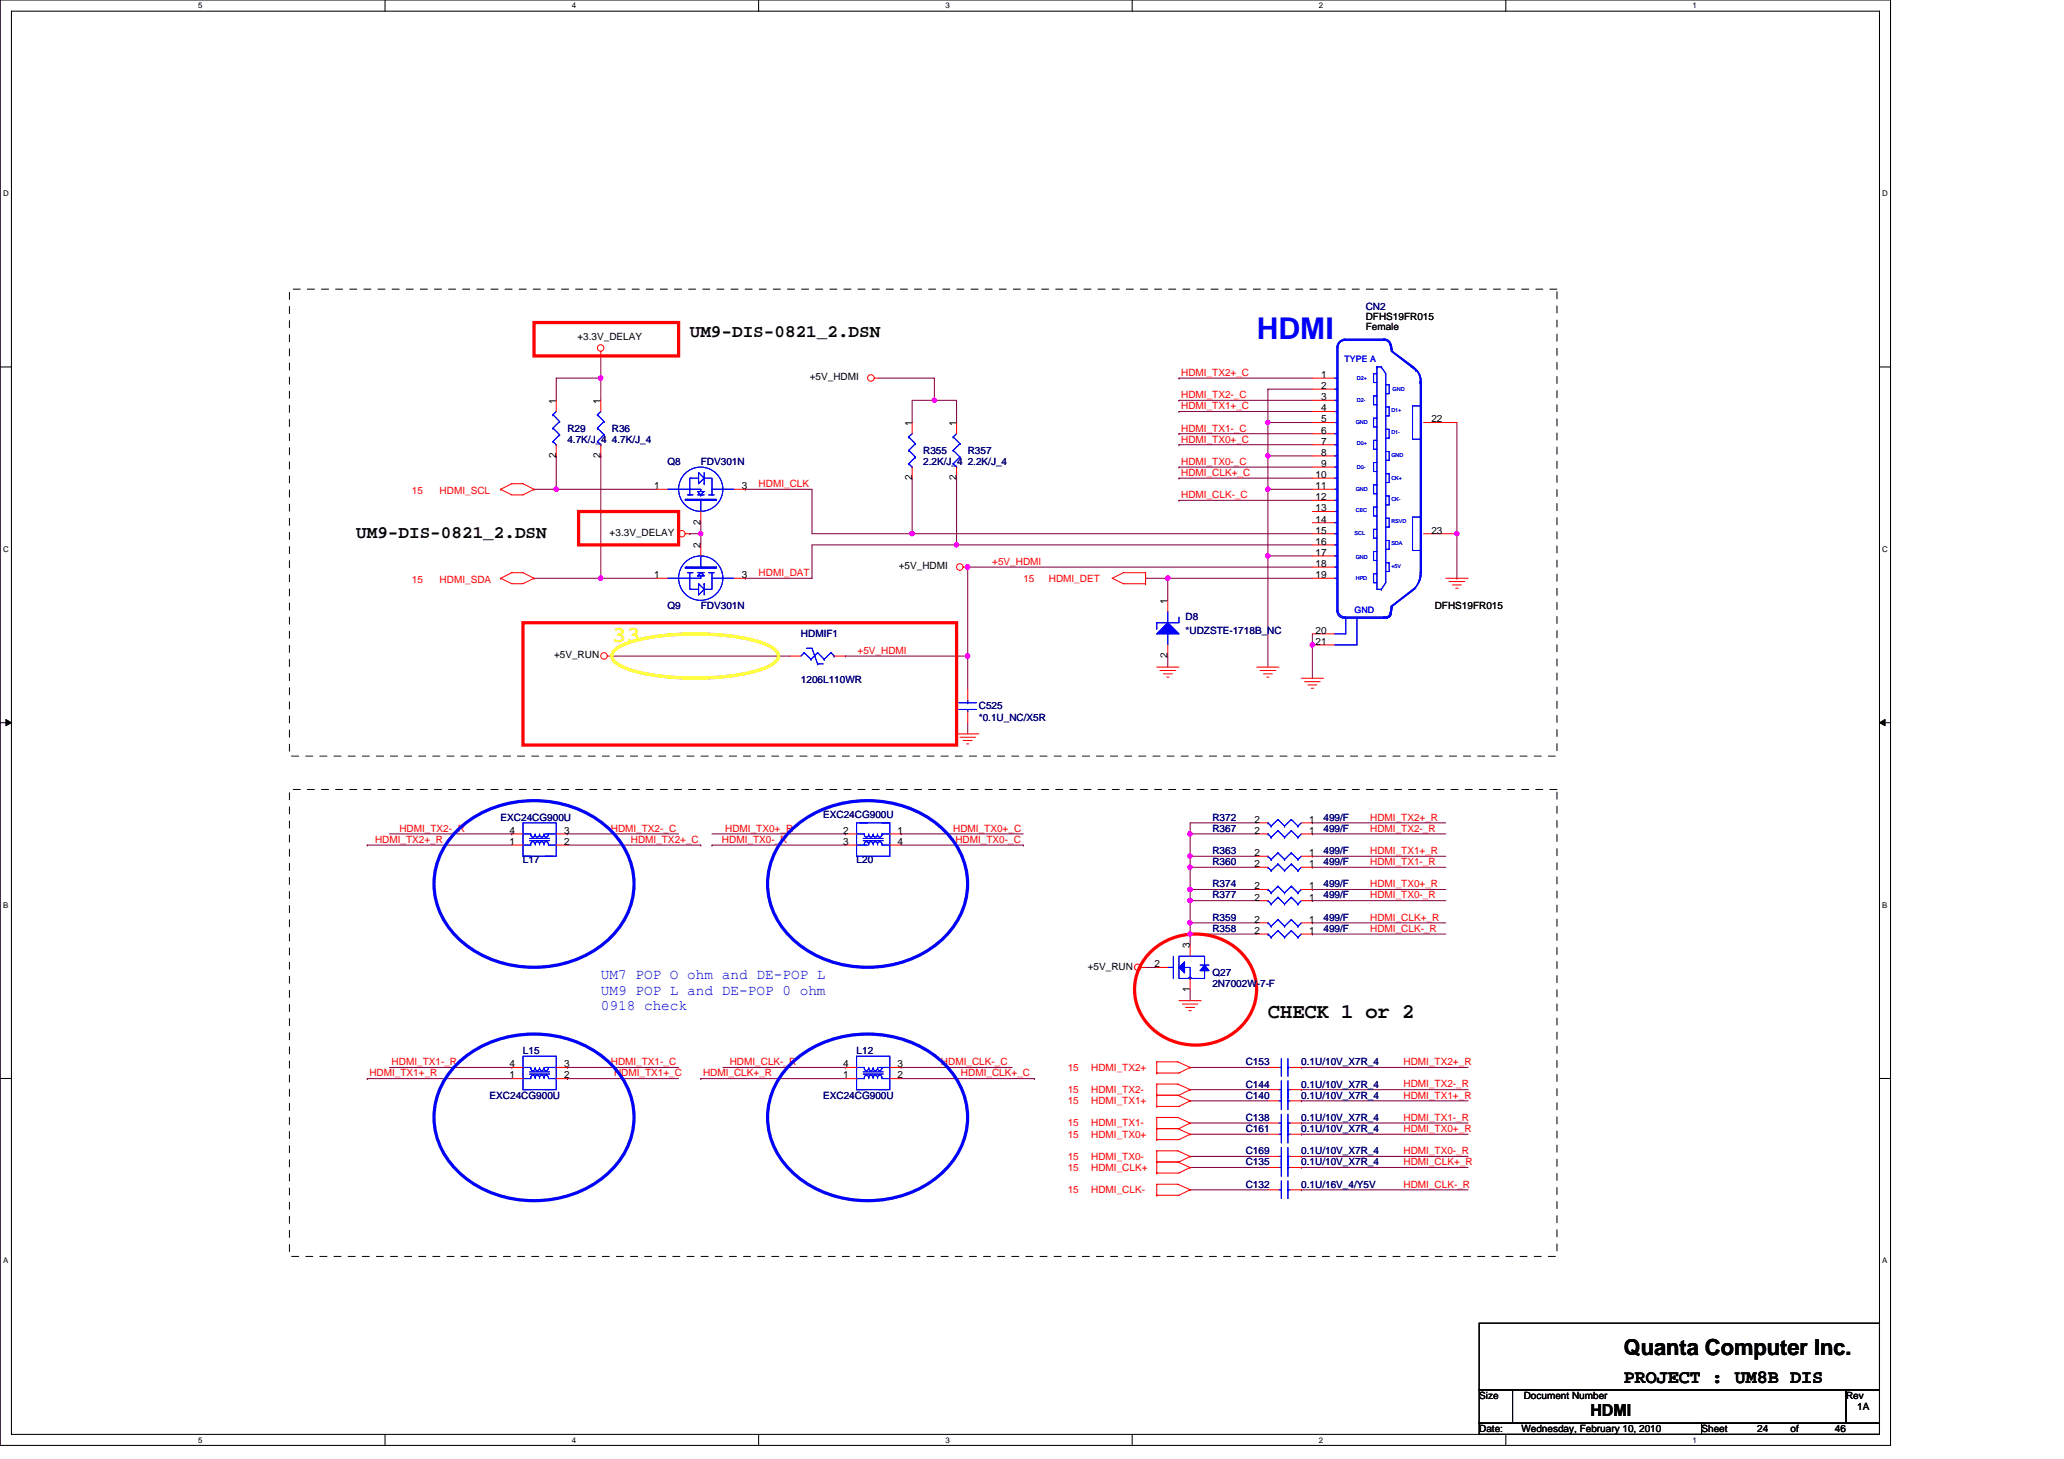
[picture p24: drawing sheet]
<svg xmlns="http://www.w3.org/2000/svg" width="297mm" height="210mm" viewBox="0 0 297 210" stroke-linecap="round" stroke-linejoin="round" font-family="sans-serif">
<defs><g id="words">
<text font-size="4.3" fill="#00f" x="180.9" y="48.8">HDMI</text>
<text font-size="3.3" fill="#ff0" x="88" y="92.4">33</text>
<text font-size="3.2" x="233.7" y="195">Quanta Computer Inc.</text>
<text font-size="3" x="182.5" y="146.6">CHECK 1 or 2</text>
<text font-size="2.7" x="233.7" y="199.1">PROJECT : UM8B DIS</text>
<g font-size="2.5">
<text x="99.3" y="48.6">UM9-DIS-0821_2.DSN</text>
<text x="51.3" y="77.4">UM9-DIS-0821_2.DSN</text>
</g>
<text font-size="2.4" x="228.9" y="203.9">HDMI</text>
<g font-size="2.1" fill="#00f">
<text x="86.5" y="140.9">UM7 POP O ohm and DE-POP L</text>
<text x="86.5" y="143.2">UM9 POP L and DE-POP 0 ohm</text>
<text x="86.5" y="145.4">0918 check</text>
</g>
<g font-size="1.4">
<text x="196.6" y="46.1">DFHS19FR015</text>
<text x="196.6" y="47.5">Female</text>
<text x="83.1" y="49">+3.3V_DELAY</text>
<text x="80" y="58.1" transform="rotate(-90 80 58.1)">1</text>
<text x="86.4" y="58.1" transform="rotate(-90 86.4 58.1)">1</text>
<text x="116.5" y="54.7">+5V_HDMI</text>
<text x="190.1" y="54.4">1</text>
<text x="190.1" y="56">2</text>
<text x="190.1" y="57.6">3</text>
<text x="190.1" y="59.2">4</text>
<text x="80" y="65.9" transform="rotate(-90 80 65.9)">2</text>
<text x="86.4" y="65.9" transform="rotate(-90 86.4 65.9)">2</text>
<text x="131.3" y="61.3" transform="rotate(-90 131.3 61.3)">1</text>
<text x="137.6" y="61.3" transform="rotate(-90 137.6 61.3)">1</text>
<text x="190.1" y="60.8">5</text>
<text x="190.1" y="62.4">6</text>
<text x="190.1" y="64">7</text>
<text x="190.1" y="65.6">8</text>
<text x="206" y="60.8">22</text>
<text x="94.1" y="70.4">1</text>
<text x="106.8" y="70.4">3</text>
<text x="131.3" y="69.2" transform="rotate(-90 131.3 69.2)">2</text>
<text x="137.6" y="69.2" transform="rotate(-90 137.6 69.2)">2</text>
<text x="189.3" y="68.8">10</text>
<text x="189.3" y="70.4">11</text>
<text x="189.3" y="72">12</text>
<text x="190.1" y="67.2">9</text>
<text x="87.7" y="77.2">+3.3V_DELAY</text>
<text x="100.8" y="75.5" transform="rotate(-90 100.8 75.5)">2</text>
<text x="189.3" y="73.6">13</text>
<text x="189.3" y="75.2">14</text>
<text x="189.3" y="76.8">15</text>
<text x="206" y="76.8">23</text>
<text x="94.1" y="83.2">1</text>
<text x="100.8" y="78.9" transform="rotate(-90 100.8 78.9)">2</text>
<text x="106.8" y="83.2">3</text>
<text x="129.3" y="82">+5V_HDMI</text>
<text x="189.3" y="78.4">16</text>
<text x="189.3" y="80">17</text>
<text x="189.3" y="81.6">18</text>
<text x="189.3" y="83.2">19</text>
<text x="168" y="86.9" transform="rotate(-90 168 86.9)">1</text>
<text x="206.5" y="87.7">DFHS19FR015</text>
<text x="79.7" y="94.7">+5V_RUN</text>
<text x="168" y="94.7" transform="rotate(-90 168 94.7)">2</text>
<text x="189.3" y="91.2">20</text>
<text x="189.3" y="92.8">21</text>
<text x="73.3" y="120">4</text>
<text x="81.2" y="120">3</text>
<text x="121.3" y="120">2</text>
<text x="129.2" y="120">1</text>
<text x="180.5" y="120">2</text>
<text x="180.5" y="118.4">2</text>
<text x="188.4" y="120">1</text>
<text x="188.4" y="118.4">1</text>
<text x="73.3" y="121.6">1</text>
<text x="81.2" y="121.6">2</text>
<text x="121.3" y="121.6">3</text>
<text x="129.2" y="121.6">4</text>
<text x="180.5" y="124.8">2</text>
<text x="180.5" y="123.2">2</text>
<text x="188.4" y="124.8">1</text>
<text x="188.4" y="123.2">1</text>
<text x="180.5" y="129.6">2</text>
<text x="180.5" y="128">2</text>
<text x="188.4" y="129.6">1</text>
<text x="188.4" y="128">1</text>
<text x="171.3" y="136.5" transform="rotate(-90 171.3 136.5)">3</text>
<text x="180.5" y="132.8">2</text>
<text x="180.5" y="134.4">2</text>
<text x="188.4" y="132.8">1</text>
<text x="188.4" y="134.4">1</text>
<text x="156.5" y="139.6">+5V_RUN</text>
<text x="166.1" y="139.2">2</text>
<text x="171.3" y="142.7" transform="rotate(-90 171.3 142.7)">1</text>
<text x="73.3" y="155.2">1</text>
<text x="73.3" y="153.6">4</text>
<text x="81.2" y="155.2">2</text>
<text x="81.2" y="153.6">3</text>
<text x="121.3" y="155.2">1</text>
<text x="121.3" y="153.6">4</text>
<text x="129.2" y="155.2">2</text>
<text x="129.2" y="153.6">3</text>
<text x="212.9" y="201.3">Size</text>
<text x="219.3" y="201.3">Document Number</text>
<text x="265.7" y="201.3">Rev</text>
<text x="267.3" y="202.9">1A</text>
<text x="212.9" y="206.1">Date:</text>
<text x="218.9" y="206.1">Wednesday, February 10, 2010</text>
<text x="244.9" y="206.1">Sheet</text>
<text x="252.9" y="206.1">24</text>
<text x="257.7" y="206.1">of</text>
<text x="264.1" y="206.1">46</text>
</g>
<g font-size="1.4" fill="#000080">
<text x="196.6" y="44.7">CN2</text>
<text x="81.7" y="62.1">R29</text>
<text x="81.7" y="63.7">4.7K/J_4</text>
<text x="88" y="62.1">R36</text>
<text x="88" y="63.7">4.7K/J_4</text>
<text x="132.9" y="65.3">R355</text>
<text x="139.3" y="65.3">R357</text>
<text x="96.1" y="66.9">Q8</text>
<text x="100.9" y="66.9">FDV301N</text>
<text x="132.9" y="66.9">2.2K/J_4</text>
<text x="139.3" y="66.9">2.2K/J_4</text>
<text x="96.1" y="87.7">Q9</text>
<text x="100.9" y="87.7">FDV301N</text>
<text x="170.6" y="89.3">D8</text>
<text x="115.3" y="91.7">HDMIF1</text>
<text x="170.6" y="91.2">*UDZSTE-1718B_NC</text>
<text x="115.3" y="98.3">1206L110WR</text>
<text x="140.9" y="102.1">C525</text>
<text x="140.9" y="103.7">*0.1U_NC/X5R</text>
<text x="72" y="118.1">EXC24CG900U</text>
<text x="118.5" y="117.8">EXC24CG900U</text>
<text x="174.5" y="119.7">R367</text>
<text x="174.5" y="118.1">R372</text>
<text x="190.5" y="119.7">499/F</text>
<text x="190.5" y="118.1">499/F</text>
<text x="75.3" y="124.2">L17</text>
<text x="123.3" y="124.2">L20</text>
<text x="174.5" y="124.5">R360</text>
<text x="174.5" y="122.9">R363</text>
<text x="190.5" y="124.5">499/F</text>
<text x="190.5" y="122.9">499/F</text>
<text x="174.5" y="129.3">R377</text>
<text x="174.5" y="127.7">R374</text>
<text x="190.5" y="129.3">499/F</text>
<text x="190.5" y="127.7">499/F</text>
<text x="174.5" y="132.5">R359</text>
<text x="174.5" y="134.1">R358</text>
<text x="190.5" y="132.5">499/F</text>
<text x="190.5" y="134.1">499/F</text>
<text x="174.5" y="140.5">Q27</text>
<text x="174.5" y="142.1">2N7002W-7-F</text>
<text x="75.3" y="151.7">L15</text>
<text x="123.3" y="151.7">L12</text>
<text x="179.3" y="153.3">C153</text>
<text x="187.3" y="153.3">0.1U/10V_X7R_4</text>
<text x="70.5" y="158.1">EXC24CG900U</text>
<text x="118.5" y="158.1">EXC24CG900U</text>
<text x="179.3" y="161.3">C138</text>
<text x="179.3" y="156.5">C144</text>
<text x="179.3" y="158.1">C140</text>
<text x="187.3" y="161.3">0.1U/10V_X7R_4</text>
<text x="187.3" y="156.5">0.1U/10V_X7R_4</text>
<text x="187.3" y="158.1">0.1U/10V_X7R_4</text>
<text x="179.3" y="166.1">C169</text>
<text x="179.3" y="167.7">C135</text>
<text x="179.3" y="162.9">C161</text>
<text x="187.3" y="166.1">0.1U/10V_X7R_4</text>
<text x="187.3" y="167.7">0.1U/10V_X7R_4</text>
<text x="187.3" y="162.9">0.1U/10V_X7R_4</text>
<text x="179.3" y="170.9">C132</text>
<text x="187.3" y="170.9">0.1U/16V_4/Y5V</text>
</g>
<g font-size="1.4" fill="#f00">
<text x="170" y="57.3">HDMI_TX2-_C</text>
<text x="170" y="54.1">HDMI_TX2+_C</text>
<text x="170" y="58.9">HDMI_TX1+_C</text>
<text x="170" y="63.7">HDMI_TX0+_C</text>
<text x="170" y="62.1">HDMI_TX1-_C</text>
<text x="59.3" y="71.1">15</text>
<text x="63.3" y="71.1">HDMI_SCL</text>
<text x="109.2" y="70.1">HDMI_CLK</text>
<text x="170" y="68.5">HDMI_CLK+_C</text>
<text x="170" y="71.7">HDMI_CLK-_C</text>
<text x="170" y="66.9">HDMI_TX0-_C</text>
<text x="59.3" y="83.9">15</text>
<text x="63.3" y="83.9">HDMI_SDA</text>
<text x="109.2" y="82.9">HDMI_DAT</text>
<text x="142.8" y="81.3">+5V_HDMI</text>
<text x="147.3" y="83.7">15</text>
<text x="150.9" y="83.7">HDMI_DET</text>
<text x="123.4" y="94.1">+5V_HDMI</text>
<text x="57.5" y="119.7">HDMI_TX2-_R</text>
<text x="87.9" y="119.7">HDMI_TX2-_C</text>
<text x="104.4" y="119.7">HDMI_TX0+_R</text>
<text x="137.2" y="119.7">HDMI_TX0+_C</text>
<text x="197.2" y="118.1">HDMI_TX2+_R</text>
<text x="197.2" y="119.7">HDMI_TX2-_R</text>
<text x="54" y="121.3">HDMI_TX2+_R</text>
<text x="90.8" y="121.3">HDMI_TX2+_C</text>
<text x="103.9" y="121.3">HDMI_TX0-_R</text>
<text x="137.5" y="121.3">HDMI_TX0-_C</text>
<text x="197.2" y="122.9">HDMI_TX1+_R</text>
<text x="197.2" y="124.5">HDMI_TX1-_R</text>
<text x="197.2" y="127.7">HDMI_TX0+_R</text>
<text x="197.2" y="129.3">HDMI_TX0-_R</text>
<text x="197.2" y="132.5">HDMI_CLK+_R</text>
<text x="197.2" y="134.1">HDMI_CLK-_R</text>
<text x="53.2" y="154.9">HDMI_TX1+_R</text>
<text x="56.4" y="153.3">HDMI_TX1-_R</text>
<text x="87.9" y="153.3">HDMI_TX1-_C</text>
<text x="88.4" y="154.9">HDMI_TX1+_C</text>
<text x="101.2" y="154.9">HDMI_CLK+_R</text>
<text x="105" y="153.3">HDMI_CLK-_R</text>
<text x="135.4" y="153.3">HDMI_CLK-_C</text>
<text x="138.3" y="154.9">HDMI_CLK+_C</text>
<text x="153.7" y="154.1">15</text>
<text x="157" y="154.1">HDMI_TX2+</text>
<text x="202" y="153.3">HDMI_TX2+_R</text>
<text x="153.7" y="158.9">15</text>
<text x="153.7" y="157.3">15</text>
<text x="157" y="158.9">HDMI_TX1+</text>
<text x="157" y="157.3">HDMI_TX2-</text>
<text x="202" y="156.5">HDMI_TX2-_R</text>
<text x="202" y="158.1">HDMI_TX1+_R</text>
<text x="202" y="161.3">HDMI_TX1-_R</text>
<text x="153.7" y="166.9">15</text>
<text x="153.7" y="163.7">15</text>
<text x="153.7" y="162.1">15</text>
<text x="157" y="166.9">HDMI_TX0-</text>
<text x="157" y="163.7">HDMI_TX0+</text>
<text x="157" y="162.1">HDMI_TX1-</text>
<text x="202" y="167.7">HDMI_CLK+_R</text>
<text x="202" y="162.9">HDMI_TX0+_R</text>
<text x="202" y="166.1">HDMI_TX0-_R</text>
<text x="153.7" y="171.7">15</text>
<text x="153.7" y="168.5">15</text>
<text x="157" y="171.7">HDMI_CLK-</text>
<text x="157" y="168.5">HDMI_CLK+</text>
<text x="202" y="170.9">HDMI_CLK-_R</text>
</g>
<g font-size="1.3" fill="#00f">
<text x="193.5" y="52">TYPE A</text>
<text x="194.9" y="88.2">GND</text>
</g>
<g font-size="1.1">
<text x="28.5" y="1.2">5</text>
<text x="82.3" y="1.2">4</text>
<text x="136.1" y="1.2">3</text>
<text x="189.8" y="1.2">2</text>
<text x="243.6" y="1.2">1</text>
<text x=".4" y="28.2">D</text>
<text x="270.9" y="28.2">D</text>
<text x=".4" y="79.4">C</text>
<text x="270.9" y="79.4">C</text>
<text x=".4" y="130.6">B</text>
<text x="270.9" y="130.6">B</text>
<text x=".4" y="181.8">A</text>
<text x="270.9" y="181.8">A</text>
<text x="28.5" y="207.6">5</text>
<text x="82.3" y="207.6">4</text>
<text x="136.1" y="207.6">3</text>
<text x="189.8" y="207.6">2</text>
<text x="243.6" y="207.6">1</text>
</g>
<g font-size=".8" fill="#00f">
<text x="195.3" y="54.7">D2+</text>
<text x="195.3" y="57.8">D2-</text>
<text x="200.2" y="59.3">D1+</text>
<text x="200.4" y="56.3">GND</text>
<text x="195.1" y="61.1">GND</text>
<text x="195.3" y="64.1">D0+</text>
<text x="200.2" y="62.5">D1-</text>
<text x="200.2" y="65.7">GND</text>
<text x="195.1" y="70.7">GND</text>
<text x="195.3" y="67.5">D0-</text>
<text x="200.2" y="69.1">CK+</text>
<text x="194.9" y="77.1">SCL</text>
<text x="195.1" y="73.7">CEC</text>
<text x="200.2" y="72.1">CK-</text>
<text x="200.2" y="75.3">RSVD</text>
<text x="195.1" y="80.4">GND</text>
<text x="195.1" y="83.5">HPD</text>
<text x="200.2" y="78.5">SDA</text>
<text x="200.2" y="81.7">+5V</text>
</g>
</g></defs>
<path d="M0 0h272.1v208h-272.1zM1.6 1.6h268.9v204.8h-268.9z" fill="none" stroke="#000" stroke-width=".15"/>
<g fill="#fff">
<path d="M28.5 .2h.6v1.2h-.6z"/>
<path d="M28.5 206.6h.6v1.3h-.6z"/>
</g>
<path d="M55.4 0v1.6M55.4 206.4v1.6" fill="none" stroke="#000" stroke-width=".15"/>
<g fill="#fff">
<path d="M82.3 .2h.6v1.2h-.6z"/>
<path d="M82.3 206.6h.6v1.3h-.6z"/>
</g>
<path d="M109.2 0v1.6M109.2 206.4v1.6" fill="none" stroke="#000" stroke-width=".15"/>
<g fill="#fff">
<path d="M136.1 .2h.6v1.2h-.6z"/>
<path d="M136.1 206.6h.6v1.3h-.6z"/>
</g>
<path d="M162.9 0v1.6M162.9 206.4v1.6" fill="none" stroke="#000" stroke-width=".15"/>
<g fill="#fff">
<path d="M189.8 .2h.6v1.2h-.6z"/>
<path d="M189.8 206.6h.6v1.3h-.6z"/>
</g>
<path d="M216.7 0v1.6M216.7 206.4v1.6" fill="none" stroke="#000" stroke-width=".15"/>
<g fill="#fff">
<path d="M243.6 .2h.6v1.2h-.6z"/>
<path d="M243.6 206.6h.6v1.3h-.6z"/>
<path d="M.4 27.2h.8v1.3h-.8z"/>
<path d="M270.9 27.2h.8v1.3h-.8z"/>
<path d="M.4 78.4h.8v1.3h-.8z"/>
<path d="M270.9 78.4h.8v1.3h-.8z"/>
</g>
<path d="M0 52.8h1.6M270.5 52.8h1.6" fill="none" stroke="#000" stroke-width=".15"/>
<g fill="#fff">
<path d="M.4 129.6h.8v1.3h-.8z"/>
<path d="M270.9 129.6h.7v1.3h-.7z"/>
</g>
<path d="M0 104h1.6M270.5 104h1.6" fill="none" stroke="#000" stroke-width=".15"/>
<path d="M.8 103.5l.8 .5-.8 .5zM270.5 104l.8-.5v1z" fill="#000" stroke="#000" stroke-width=".14"/>
<g fill="#fff">
<path d="M.4 180.8h.8v1.3h-.8z"/>
<path d="M270.9 180.8h.7v1.3h-.7z"/>
</g>
<path d="M0 155.2h1.6M270.5 155.2h1.6M212.9 190.4h57.6v9.6h-57.6zM212.9 204.8h32v1.6h-32zM212.9 200h4.8v4.8h-4.8zM217.7 200h48v4.8h-48zM244.9 204.8h25.6v1.6h-25.6zM265.7 200h4.8v4.8h-4.8z" fill="none" stroke="#000" stroke-width=".15"/>
<g fill="none" stroke="#800040" stroke-width=".15">
<path d="M86.5 54.4h.1M86.5 54.4h-6.5v3.2M86.5 51.2v3.2M86.5 54.4v3.2M126.5 54.4h8v3.2M134.5 57.6h3.2v3.2M134.5 57.6h.1M134.5 57.6h-3.2v3.2M169.7 57.6h.1M169.7 54.4h.1M169.7 59.2h.1M169.7 57.6h19.2"/>
<path d="M169.7 54.4h19.2M169.7 59.2h19.2M188.9 56h-6.4v4.8M76.9 70.4h3.1M80 70.4h14.5M80 65.6h.1M80 65.6v4.8M86.5 65.6h.1M86.5 65.6v17.6M99.3 76.8h1.6v1.6M99.3 76.8h.1M100.9 75.2v1.6"/>
<path d="M107.3 70.4h9.6v6.4h14.4M107.3 70.4h.1M131.3 76.8h.1M131.3 68.8v8M131.3 76.8h57.6M137.7 78.4h51.2M137.7 68.8h.1M137.7 78.4h-20.8v4.8h-9.6M137.7 68.8v9.6M169.7 68.8h.1M169.7 64h.1M169.7 72h.1"/>
<path d="M169.7 62.4h.1M169.7 67.2h.1M169.7 68.8h19.2M169.7 64h19.2M169.7 72h19.2M169.7 62.4h19.2M169.7 67.2h19.2M182.5 65.6h6.4M182.5 65.6h.1M182.5 70.4h6.4M182.5 60.8h6.4M182.5 60.8h.1"/>
<path d="M182.5 70.4h.1M182.5 60.8v35.2M209.7 76.8h.1M209.7 60.8v22.4M76.9 83.2h9.6M86.5 83.2h8M88.1 94.4h25.6M107.3 83.2h.1M121.7 94.4h.1M121.7 94.4h17.6M139.3 81.6h.1M139.3 94.4v4.8"/>
<path d="M139.3 81.6v12.8M139.3 81.6h49.6M164.9 83.2h3.2M168.1 83.2h.1M168.1 83.2v3.2M168.1 94.4v1.6M168.1 83.2h20.8M182.5 80h.1M182.5 80h6.4M188.9 91.2v1.6M188.9 92.8h.1M188.9 92.8v4.8"/>
<path d="M209.7 83.2h.1M139.3 104v1.6M180.9 118.4h-9.6v1.6M188.9 118.4h.1M188.9 118.4h19.2M52.8 121.6h.1M52.8 121.6h20.9M56 120h17.7M73.7 120h.1M81.7 120h.1M81.7 121.6h19.2M81.7 120h16"/>
<path d="M100.9 121.6h.1M102.5 121.6h.1M102.5 121.6h19.2M102.5 120h19.2M121.7 120h.1M129.7 120h.1M129.7 121.6h17.6M129.7 120h17.6M147.3 121.6h.1M164.9 139.2h1.6M171.3 124.8h.1M171.3 123.2v1.6"/>
<path d="M171.3 132.8h.1M171.3 134.4h.1M171.3 129.6v3.2M171.3 132.8v1.6M171.3 128h.1M171.3 124.8v3.2M171.3 120h.1M171.3 129.6h.1M171.3 128v1.6M171.3 123.2h.1M171.3 120v3.2M171.3 134.4v1.6"/>
<path d="M171.3 120h9.6M171.3 124.8h9.6M171.3 132.8h9.6M171.3 134.4h9.6M171.3 128h9.6M171.3 129.6h9.6M171.3 123.2h9.6M188.9 132.8h.1M188.9 134.4h.1M188.9 128h.1M188.9 120h.1M188.9 129.6h.1"/>
<path d="M188.9 123.2h.1M188.9 124.8h.1M188.9 120h19.2M188.9 124.8h19.2M188.9 132.8h19.2M188.9 134.4h19.2M188.9 128h19.2M188.9 129.6h19.2M188.9 123.2h19.2M52.8 155.2h.1M52.8 155.2h20.9M56 153.6h17.7"/>
<path d="M73.7 153.6h.1M81.7 153.6h.1M81.7 155.2h.1M81.7 153.6h16M81.7 155.2h16M100.9 155.2h.1M100.9 155.2h20.8M104.1 153.6h17.6M121.7 153.6h.1M129.7 153.6h.1M129.7 153.6h16M129.7 155.2h19.2"/>
<path d="M148.9 155.2h.1M171.3 158.4h11.2M171.3 156.8h11.2M171.3 153.6h11.2M171.3 142.4v1.6M187.3 153.6h.1M187.3 156.8h.1M187.3 158.4h.1M187.3 153.6h24M187.3 156.8h24M187.3 158.4h24M171.3 161.6h11.2"/>
<path d="M171.3 163.2h11.2M171.3 166.4h11.2M171.3 171.2h11.2M171.3 168h11.2M187.3 168h.1M187.3 171.2h.1M187.3 163.2h.1M187.3 166.4h.1M187.3 161.6h.1M187.3 168h24M187.3 171.2h24M187.3 163.2h24"/>
<path d="M187.3 166.4h24M187.3 161.6h24"/>
</g>
<g fill="#f0f" stroke="#f0f" stroke-width=".15">
<circle cx="188.9" cy="92.8" r=".31"/>
<circle cx="182.5" cy="80" r=".32"/>
<circle cx="171.3" cy="124.8" r=".31"/>
<circle cx="171.3" cy="132.8" r=".31"/>
<circle cx="171.3" cy="134.4" r=".31"/>
<circle cx="171.3" cy="128" r=".32"/>
<circle cx="171.3" cy="120" r=".32"/>
<circle cx="171.3" cy="129.6" r=".31"/>
<circle cx="171.3" cy="123.2" r=".32"/>
<circle cx="182.5" cy="65.6" r=".31"/>
<circle cx="182.5" cy="60.8" r=".31"/>
<circle cx="139.3" cy="81.6" r=".31"/>
<circle cx="131.3" cy="76.8" r=".31"/>
<circle cx="137.7" cy="78.4" r=".31"/>
<circle cx="134.5" cy="57.6" r=".31"/>
<circle cx="100.8" cy="76.8" r=".31"/>
<circle cx="80.1" cy="70.4" r=".31"/>
<circle cx="86.4" cy="83.2" r=".32"/>
<circle cx="86.4" cy="54.4" r=".31"/>
<circle cx="168.1" cy="83.2" r=".32"/>
<circle cx="182.5" cy="70.4" r=".31"/>
<circle cx="139.3" cy="94.4" r=".31"/>
<circle cx="209.7" cy="76.8" r=".31"/>
</g>
<g fill="none" stroke="#f00" stroke-width=".15">
<path d="M80 57.6v1.6M86.5 50.6v.6M86.5 57.6v1.6M125.8 54.4h.7M188.9 54.4h3.2M188.9 56h3.2M188.9 57.6h3.2M188.9 59.2h3.2M72 70.4l1.7-.8h1.6l1.6 .8M72 70.4l1.7 .8h1.6l1.6-.8M72 70.4h.1M76.9 70.4h.1"/>
<path d="M80 64v1.6M86.5 64v1.6M94.5 70.4h1.6M98.6 76.8h.7M100.9 73.6v1.6M100.9 78.4v1.6M105.7 70.4h1.6M131.3 60.8v1.6M131.3 67.2v1.6M137.7 60.8v1.6M137.7 67.2v1.6M188.9 70.4h3.2"/>
<path d="M188.9 60.8h3.2M188.9 62.4h3.2M188.9 64h3.2M188.9 65.6h3.2M188.9 67.2h3.2M188.9 68.8h3.2M188.9 72h3.2M188.9 73.6h3.2M188.9 75.2h3.2M188.9 76.8h3.2M188.9 78.4h3.2M204.9 60.8h4.8"/>
<path d="M204.9 76.8h4.8M72 83.2l1.7-.8h1.6l1.6 .8M72 83.2l1.7 .8h1.6l1.6-.8M72 83.2h.1M76.9 83.2h.1M87.4 94.4h.7M94.5 83.2h1.6M105.7 83.2h1.6M113.7 94.4h1.6M120.1 94.4h1.6M138.6 81.6h.7M139.3 99.2v1.6"/>
<path d="M160.1 83.2l1.6-.8h3.2v1.6h-3.2zM164.9 84h.1M166.5 96h3.2M166.9 96.5h2.3M167.4 97h1.3M167.9 97.5h.3M168.1 86.4v1.6M168.1 92.8v1.6M180.9 96h3.2M181.4 96.5h2.2M181.8 97h1.3M182.3 97.5h.3"/>
<path d="M187.3 97.6h3.2M187.7 98.1h2.3M188.2 98.6h1.3M188.7 99.1h.3M188.9 83.2h3.2M188.9 80h3.2M188.9 81.6h3.2M188.9 91.2h3.2M188.9 92.8h3.2M208.1 83.2h3.2M208.6 83.7h2.2M209 84.2h1.3"/>
<path d="M209.5 84.7h.3M137.7 105.6h3.2M138.2 106.1h2.2M138.6 106.6h1.3M139.1 107.1h.3M139.3 102.4v1.6M180.9 118.4h1.6M187.3 118.4h1.6M73.7 120h1.6M73.7 121.6h1.6M80 120h1.7M80 121.6h1.7"/>
<path d="M121.7 120h1.6M121.7 121.6h1.6M128.1 120h1.6M128.1 121.6h1.6M164.2 139.2h.7M166.5 139.2h1.6M171.3 136v1.6M180.9 132.8h1.6M180.9 124.8h1.6M180.9 123.2h1.6M180.9 120h1.6M180.9 129.6h1.6"/>
<path d="M180.9 128h1.6M180.9 134.4h1.6M187.3 132.8h1.6M187.3 124.8h1.6M187.3 123.2h1.6M187.3 120h1.6M187.3 129.6h1.6M187.3 128h1.6M187.3 134.4h1.6M73.7 153.6h1.6M73.7 155.2h1.6M80 153.6h1.7"/>
<path d="M80 155.2h1.7M121.7 153.6h1.6M121.7 155.2h1.6M128.1 153.6h1.6M128.1 155.2h1.6M166.5 157.6h3l1.8 .8M166.5 159.2h.1M166.5 157.6h.1M166.5 154.4h.1M169.7 144h3.2M170.2 144.5h2.2M170.6 145h1.3"/>
<path d="M171.1 145.5h.3M171.3 158.4l-1.6 .8h-3.2M171.3 158.4h.1M171.3 156.8l-1.8-.8h-3v3.2M171.3 156.8l-1.6 .8h-3.2M171.3 156.8h.1M171.3 153.6l-1.8-.8h-3v1.6M171.3 153.6l-1.6 .8h-3.2M171.3 153.6h.1M171.3 140.8v1.6M182.5 156.8h1.6M182.5 153.6h1.6"/>
<path d="M182.5 158.4h1.6M185.7 156.8h1.6M185.7 153.6h1.6M185.7 158.4h1.6M166.5 172h.1M166.5 167.2h3l1.8 .8M166.5 168.8h.1M166.5 167.2h.1M166.5 162.4h3l1.8 .8M166.5 164h.1M166.5 162.4h.1M171.3 171.2l-1.8-.8h-3v1.6"/>
<path d="M171.3 171.2l-1.6 .8h-3.2M171.3 171.2h.1M171.3 168l-1.6 .8h-3.2M171.3 168h.1M171.3 166.4l-1.8-.8h-3v3.2M171.3 166.4l-1.6 .8h-3.2M171.3 166.4h.1M171.3 163.2l-1.6 .8h-3.2M171.3 163.2h.1M171.3 161.6l-1.8-.8h-3v3.2M171.3 161.6l-1.6 .8h-3.2M171.3 161.6h.1"/>
<path d="M182.5 166.4h1.6M182.5 168h1.6M182.5 171.2h1.6M182.5 163.2h1.6M182.5 161.6h1.6M185.7 166.4h1.6M185.7 168h1.6M185.7 171.2h1.6M185.7 163.2h1.6M185.7 161.6h1.6"/>
<circle cx="86.4" cy="50.1" r=".47"/>
<circle cx="125.3" cy="54.4" r=".47"/>
<circle cx="98.1" cy="76.8" r=".47"/>
<circle cx="86.9" cy="94.4" r=".47"/>
<circle cx="138.1" cy="81.6" r=".47"/>
<circle cx="163.7" cy="139.2" r=".47"/>
</g>
<path d="M76.9 46.4h20.8v4.8h-20.8zM83.3 73.6h14.4v4.8h-14.4zM75.3 89.6h62.4v17.6h-62.4zM165.8 136.8a9.3 9.3 0 0 1 13.8 1.6 7.6 7.6 0 0 1-3.1 10.9 9.2 9.2 0 0 1-12.5-3.8 7.5 7.5 0 0 1 1.8-8.7z" fill="none" stroke="#f00" stroke-width=".47"/>
<path d="M41.7 41.6h182.4v67.2h-182.4zM41.7 113.6h182.4v67.2h-182.4z" fill="none" stroke="#000" stroke-width=".14" stroke-dasharray="1 1 1 1 1 1 1 1"/>
<path d="M66.2 119.2a16.4 16.4 0 0 1 21.3 0 10.6 10.6 0 0 1 0 16.1 16.4 16.4 0 0 1-21.3 0 10.6 10.6 0 0 1 0-16.1zM114.2 119.2a16.4 16.4 0 0 1 21.3 0 10.6 10.6 0 0 1 0 16.1 16.4 16.4 0 0 1-21.3 0 10.6 10.6 0 0 1 0-16.1zM66.2 152.8a16.4 16.4 0 0 1 21.3 0 10.6 10.6 0 0 1 0 16 16.4 16.4 0 0 1-21.3 0 10.6 10.6 0 0 1 0-16zM114.2 152.8a16.4 16.4 0 0 1 21.3 0 10.6 10.6 0 0 1 0 16 16.4 16.4 0 0 1-21.3 0 10.6 10.6 0 0 1 0-16z" fill="none" stroke="#00f" stroke-width=".47"/>
<path d="M88.5 93.6a11.4 11.4 0 0 1 5.5-1.9 38.4 38.4 0 0 1 15.5 .8 4.2 4.2 0 0 1 2.4 1.5 1.3 1.3 0 0 1-.8 1.6 16.8 16.8 0 0 1-6.4 1.7 36.6 36.6 0 0 1-14.2-.9 4.2 4.2 0 0 1-2.3-1.6l-.1-.4 .1-.4z" fill="none" stroke="#ff0" stroke-width=".47"/>
<g fill="none" stroke="#00f" stroke-width=".15">
<path d="M79.6 59.7h.1M79.6 59.7l.9 1M80 59.2l-.4 .5M86 59.7h.1M86 59.7l.9 1M86.5 59.2l-.5 .5M192.1 54.4h.3M192.1 57.6h.3M192.1 56h.3M192.1 59.2h.3M192.4 49.9v38a1 1 0 0 0 1.1 1M192.5 49.9v38a.98 .98 0 0 0 1.2 .9"/>
<path d="M193.5 49h5.8M193.7 49h-.1a1.02 1.02 0 0 0-1.1 .9M198.2 57h-.5v1.3h.5M198.2 53.8h-.5v1.3h.5M198.2 52.8v32h.6M198.2 52.8h.1M198.2 52.8h.6M198.8 52.8h.1M198.8 52.8l.6 1v30.1l-.6 .9M199.1 48.8h.1a.95 .95 0 0 1 1 .8M199.1 49h.1a.8 .8 0 0 1 .8 .6M199.3 48.8h-5.8a1.25 1.25 0 0 0-1.1 1.1"/>
<path d="M199.4 58.6h.5v1.3h-.5M199.4 55.4h.5v1.3h-.5M200.1 49.6h.1M200.1 49.6l.1 1 3.5 2.7M200.2 49.6h.1M200.2 49.6l.2 1 3 2.2M203.1 52.7a2.32 2.32 0 0 1 1.4 2.5M203.1 52.8a2.05 2.05 0 0 1 1.2 2.4M203.4 52.8h.1M203.4 52.8l.3 .3M203.7 53.3h.1M203.7 53.1h.1"/>
<path d="M204.4 58.4h-1.1v4.8h1.1M204.4 54.9v27.5M204.6 54.9v27.5M79.6 61.6h.1M79.6 63.5h.1M79.6 61.6l.9 1M79.6 63.5l.4 .5M80 64h.1M80.5 60.7h.1M80.5 62.6h.1M80.5 60.7l-.9 .9M80.5 62.6l-.9 .9"/>
<path d="M86 61.6h.1M86 63.5h.1M86 61.6l.9 1M86 63.5l.5 .5M86.5 64h.1M86.9 60.7h.1M86.9 62.6h.1M86.9 60.7l-.9 .9M86.9 62.6l-.9 .9M96.1 70.4h4.8v.3M98.6 71.9h4.5v.1h-4.5zM98.9 71.2h.8"/>
<path d="M100.4 71.2h.5M100.5 68.8h-1.2v2.4M100.5 70.9h.1M100.5 70.9l.4 .3M100.9 72v1.6M100.9 71.2h.1M100.9 70.7h-.5l.1 .2M100.9 70.7h.4l-.4 .5M100.9 71.2h.4M101.3 68.8h1.2v1.6M101.3 68.8l-.8-.8v1.4M101.3 68.8l-.8 .8v-.3"/>
<path d="M101.3 68v.8M101.3 69.6h.1M101.3 68.8v.8M102 71.2h.5M102.5 70.4h3.2M102.5 70.4v.8M102.5 71.2h.3M130.8 62.9h.1M130.8 64.8h.1M130.8 66.7h.1M130.8 62.9l.9 1M130.8 64.8l.9 1"/>
<path d="M130.8 66.7l.5 .5M131.3 67.2h.1M131.3 62.4l-.5 .5M131.7 63.9h.1M131.7 65.8h.1M131.7 63.9l-.9 .9M131.7 65.8l-.9 .9M137.2 62.9h.1M137.2 64.8h.1M137.2 66.7h.1M137.2 62.9l1 1M137.2 64.8l1 1"/>
<path d="M137.2 66.7l.5 .5M137.7 67.2h.1M137.7 62.4l-.5 .5M138.2 63.9h.1M138.2 65.8h.1M138.2 63.9l-1 .9M138.2 65.8l-1 .9M192.1 75.2h.3M192.1 73.6h.3M192.1 62.4h.3M192.1 67.2h.3M192.1 70.4h.3"/>
<path d="M192.1 68.8h.3M192.1 65.6h.3M192.1 64h.3M192.1 78.4h.3M192.1 60.8h.3M192.1 72h.3M192.1 76.8h.3M198.2 79.4h-.5v1.3h.5M198.2 76.2h-.5v1.2h.5M198.2 69.8h-.5v1.3h.5M198.2 73h-.5v1.3h.5M198.2 66.6h-.5v1.3h.5"/>
<path d="M198.2 63.4h-.5v1.3h.5M198.2 60.2h-.5v1.2h.5M199.4 77.8h.5v1.3h-.5M199.4 71.4h.5v1.3h-.5M199.4 74.6h.5v1.3h-.5M199.4 68.2h.5v1.2h-.5M199.4 65h.5v1.3h-.5M199.4 61.8h.5v1.3h-.5M204.4 74.4h-1.1v4.8h1.1M98.6 81.6h4.5v.2h-4.5zM98.9 82.4h.8M99.3 82.4v2.4h1.2"/>
<path d="M100.4 82.4h.5M100.5 84.2v1.4l.8-.8M100.5 84.3v-.3l.8 .8M100.5 82.7h.1M100.9 82.9v.3h-4.8M100.9 80v1.6M100.9 82.4h.1M100.9 82.4l-.5 .5h.5M100.9 82.4l.4 .5h-.4M100.9 82.4h.4M101.3 84.8v.8M101.3 84h.1"/>
<path d="M101.3 84v.8M102 82.4h.5M102.5 83.2h3.2M102.5 82.4v.8M102.5 83.2v1.6h-1.2M102.5 82.4h.3M115.7 93.9h.1M115.7 93.9l-.4 .5M115.7 93.9l1 1M116.1 93.3h.8l.8 2.2M116.7 94.9h.1M117.7 93.9h.1"/>
<path d="M117.7 95.5h.8M117.7 95.5h.1M117.7 93.9l-1 1M117.7 93.9l.9 1M118.6 94.9h.1M119.6 93.9h.1M119.6 93.9l-1 1M119.6 93.9l.5 .5M120.1 94.4h.1M166.5 90.4h.1M168.1 91.2v1.6M168.1 88v1.6"/>
<path d="M169.7 88.8v.8h-3.2v.8M192.1 80h.3M192.1 81.6h.3M192.1 83.2h.3M193.5 89h5.9M193.7 88.8h5.6M193.7 89v2.2h-1.6M195.3 89v3.8h-3.2M198.2 82.6h-.5v1.3h.5M198.8 84.8h.1M199.4 81h.5v1.3h-.5M200 88.2a.62 .62 0 0 1-.9 .5"/>
<path d="M200.2 88.2a.75 .75 0 0 1-1.1 .7M200.2 87.2h.1M200.2 87.2l-.1 1M200.4 87.2h.1M200.4 87.2l-.2 1M203.7 84.7l-3.3 2.5M204.4 82.4l-.1 .9-.6 1.2-3.5 2.7M204.5 82.4v.1a2.86 2.86 0 0 1-.8 2.1M75.3 118.4h4.7v4.8h-4.7zM123.3 118.4h4.8v4.8h-4.8zM123.7 118.4h1.2M126.9 118.4h1.2"/>
<path d="M138 101.1h2.5M138 102.1h2.5M139.3 102.1v.3M139.3 101.1h.1M139.3 100.8v.3M182.5 118.4h.1M182.5 118.4l.4 .5M182.9 118.9h.1M183.9 119.5h.1M183.9 117.9h.1M183.9 119.5l1 1M183.9 119.5l-1 1"/>
<path d="M183.9 117.9l1 1M183.9 117.9l-1 1M184.9 118.9h.1M185.8 119.5h.1M185.8 117.9h.1M185.8 119.5l1 1M185.8 119.5l-.9 1M185.8 117.9l1 1M185.8 117.9l-.9 1M186.8 118.9h.1M187.3 118.4l-.5 .5M75.3 120h1.1a.32 .32 0 0 0 .2 .5 .32 .32 0 0 0 .4-.3"/>
<path d="M75.3 123.2h1.1M75.3 120h.1M76.2 120.7h2.9M76.2 121h2.9M76.4 121.5v.1h-1.1M76.4 121.4a.31 .31 0 0 1 .3-.3 .31 .31 0 0 1 .3 .3M77 121.5v.1M77 121.4a.31 .31 0 0 1 .3-.3 .31 .31 0 0 1 .3 .3 .32 .32 0 0 1 .4-.3 .32 .32 0 0 1 .3 .3M77 120a.32 .32 0 0 0 .2 .5 .32 .32 0 0 0 .4-.3M77.7 121.5v.1M77.7 120v.2M77.7 120.2a.31 .31 0 0 0 .3 .3 .31 .31 0 0 0 .3-.3"/>
<path d="M78.3 121.5v.1M78.3 121.4a.31 .31 0 0 1 .3-.3 .31 .31 0 0 1 .3 .3M78.3 120a.32 .32 0 0 0 .2 .5 .32 .32 0 0 0 .4-.3M78.5 120h1.5M78.5 123.2h1.1M78.9 121.5v.1h1.1M78.9 120v.2M123.3 120h1.1a.32 .32 0 0 0 .2 .5 .32 .32 0 0 0 .4-.3M123.3 121.6h1.6M124.2 121h2.9M124.2 120.7h2.9M124.4 121.5v.1"/>
<path d="M124.4 121.4a.31 .31 0 0 1 .3-.3 .31 .31 0 0 1 .3 .3M125 120a.32 .32 0 0 0 .2 .5 .32 .32 0 0 0 .4-.3M125 121.5v.1M125 121.4a.31 .31 0 0 1 .3-.3 .31 .31 0 0 1 .3 .3M125.7 120a.32 .32 0 0 0 .2 .5 .32 .32 0 0 0 .4-.3M125.7 121.5v.1M125.7 121.4a.31 .31 0 0 1 .3-.3 .31 .31 0 0 1 .3 .3 .32 .32 0 0 1 .3-.3 .32 .32 0 0 1 .3 .3M126.3 120v.2M126.3 120.2a.31 .31 0 0 0 .3 .3 .31 .31 0 0 0 .3-.3M126.3 121.5v.1M126.9 121.5v.1h1.2M128.1 120h-1.2v.2"/>
<path d="M128.1 121.6h.1M168.1 139.2h.8M168.9 137.6v3.2M172.7 138.9h1.3M173.4 138.9v-1.3h-3.7v3.2h1.6v-1.6h-.8M173.4 139.7v1.1h-2.1M182.5 132.8h.1M182.5 124.8h.1M182.5 123.2h.1M182.5 120h.1M182.5 129.6h.1M182.5 128h.1"/>
<path d="M182.5 134.4h.1M182.5 132.8l.4 .5M182.5 124.8l.4 .5M182.5 123.2l.4 .5M182.5 120l.4 .5M182.5 129.6l.4 .5M182.5 128l.4 .5M182.5 134.4l.4 .5M182.9 133.3h.1M182.9 125.3h.1M182.9 123.7h.1M182.9 120.5h.1"/>
<path d="M182.9 130.1h.1M182.9 128.5h.1M182.9 134.9h.1M183.9 132.4h.1M183.9 124.4h.1M183.9 122.7h.1M183.9 129.1h.1M183.9 127.6h.1M183.9 133.9h.1M183.9 132.4l1 .9M183.9 132.4l-1 .9M183.9 124.4l1 .9"/>
<path d="M183.9 124.4l-1 .9M183.9 122.7l1 1M183.9 122.7l-1 1M183.9 129.1l1 1M183.9 129.1l-1 1M183.9 127.6l1 .9M183.9 127.6l-1 .9M183.9 133.9l1 1M183.9 133.9l-1 1M184.9 133.3h.1M184.9 125.3h.1M184.9 123.7h.1"/>
<path d="M184.9 120.5h.1M184.9 130.1h.1M184.9 128.5h.1M184.9 134.9h.1M185.8 132.4h.1M185.8 124.4h.1M185.8 122.7h.1M185.8 129.1h.1M185.8 127.6h.1M185.8 133.9h.1M185.8 132.4l1 .9M185.8 132.4l-.9 .9"/>
<path d="M185.8 124.4l1 .9M185.8 124.4l-.9 .9M185.8 122.7l1 1M185.8 122.7l-.9 1M185.8 129.1l1 1M185.8 129.1l-.9 1M185.8 127.6l1 .9M185.8 127.6l-.9 .9M185.8 133.9l1 1M185.8 133.9l-.9 1M186.8 133.3h.1M186.8 125.3h.1"/>
<path d="M186.8 123.7h.1M186.8 120.5h.1M186.8 130.1h.1M186.8 128.5h.1M186.8 134.9h.1M187.3 132.8l-.5 .5M187.3 124.8l-.5 .5M187.3 123.2l-.5 .5M187.3 120l-.5 .5M187.3 129.6l-.5 .5M187.3 128l-.5 .5M187.3 134.4l-.5 .5"/>
<path d="M75.3 152h4.7v4.8h-4.7zM75.3 153.6h1.1v.2M75.3 156.8h1.1M75.3 153.6h.1M76.2 154.3h2.9M76.2 154.6h2.9M76.4 155.1v.1h-1.1M76.4 155a.31 .31 0 0 1 .3-.3 .31 .31 0 0 1 .3 .3M76.4 153.8a.31 .31 0 0 0 .3 .3 .31 .31 0 0 0 .3-.3M77 155.1v.1M77 155a.31 .31 0 0 1 .3-.3 .31 .31 0 0 1 .3 .3 .32 .32 0 0 1 .4-.3 .32 .32 0 0 1 .3 .3M77 153.6v.2"/>
<path d="M77 153.8a.32 .32 0 0 0 .3 .3 .32 .32 0 0 0 .4-.3 .31 .31 0 0 0 .3 .3 .31 .31 0 0 0 .3-.3M77.7 155.1v.1M77.7 153.6v.2M78.3 155.1v.1M78.3 155a.31 .31 0 0 1 .3-.3 .31 .31 0 0 1 .3 .3M78.3 153.6v.2M78.3 153.8a.31 .31 0 0 0 .3 .3 .31 .31 0 0 0 .3-.3M78.5 153.6h1.5M78.5 156.8h1.1M78.9 155.1v.1h1.1M78.9 153.6v.2M123.3 152h4.8v4.8h-4.8z"/>
<path d="M123.3 153.6h1.1v.2M123.3 156.8h1.1M123.3 153.6h.1M124.2 154.3h2.9M124.2 154.6h2.9M124.4 155.1v.1h-1.1M124.4 155a.31 .31 0 0 1 .3-.3 .31 .31 0 0 1 .3 .3M124.4 153.8a.31 .31 0 0 0 .3 .3 .31 .31 0 0 0 .3-.3M125 155.1v.1M125 155a.31 .31 0 0 1 .3-.3 .31 .31 0 0 1 .3 .3M125 153.6v.2M125 153.8a.31 .31 0 0 0 .3 .3 .31 .31 0 0 0 .3-.3"/>
<path d="M125.7 155.1v.1M125.7 155a.31 .31 0 0 1 .3-.3 .31 .31 0 0 1 .3 .3 .32 .32 0 0 1 .3-.3 .32 .32 0 0 1 .3 .3M125.7 153.6v.2M125.7 153.8a.32 .32 0 0 0 .3 .3 .32 .32 0 0 0 .3-.3 .31 .31 0 0 0 .3 .3 .31 .31 0 0 0 .3-.3M126.3 155.1v.1M126.3 153.6v.2M126.5 153.6h1.6M126.5 156.8h1.1M126.9 155.1v.1h1.2M126.9 153.6v.2M171.1 140.8v-.1h.3v.1h-.1M171.3 140.8h.1"/>
<path d="M184.1 156.8h.3M184.1 153.6h.3M184.1 158.4h.3M184.4 155.6v2.5M184.4 152.4v2.5M184.4 157.1v2.6M185.4 155.6v2.5M185.4 156.8h.1M185.4 152.4v2.5M185.4 153.6h.1M185.4 157.1v2.6M185.4 158.4h.1"/>
<path d="M185.4 156.8h.3M185.4 153.6h.3M185.4 158.4h.3M184.1 166.4h.3M184.1 168h.3M184.1 171.2h.3M184.1 163.2h.3M184.1 161.6h.3M184.4 165.1v2.6M184.4 166.8v2.5M184.4 169.9v2.6M184.4 161.9v2.6"/>
<path d="M184.4 160.4v2.5M185.4 165.1v2.6M185.4 166.4h.1M185.4 166.8v2.5M185.4 168h.1M185.4 169.9v2.6M185.4 171.2h.1M185.4 161.9v2.6M185.4 163.2h.1M185.4 160.4v2.5M185.4 161.6h.1M185.4 166.4h.3"/>
<path d="M185.4 168h.3M185.4 171.2h.3M185.4 163.2h.3M185.4 161.6h.3"/>
<circle cx="100.8" cy="70.4" r="3.2"/>
<circle cx="100.8" cy="83.2" r="3.2"/>
</g>
<g fill="#00f" stroke="#00f" stroke-width=".15">
<path d="M170.5 138.4v1.6l-.8-.8z" fill-rule="evenodd"/>
<path d="M173.4 138.9l.6 .8h-1.3z" fill-rule="evenodd"/>
<path d="M170.5 138.4v1.6l-.8-.8z" fill-rule="evenodd"/>
<path d="M173.4 138.9l.6 .8h-1.3z" fill-rule="evenodd"/>
<path d="M168.1 89.6l1.6 1.6h-3.2z" fill-rule="evenodd"/>
<path d="M168.1 89.6l1.6 1.6h-3.2z" fill-rule="evenodd"/>
</g>
<use href="#words"/>
</svg>
